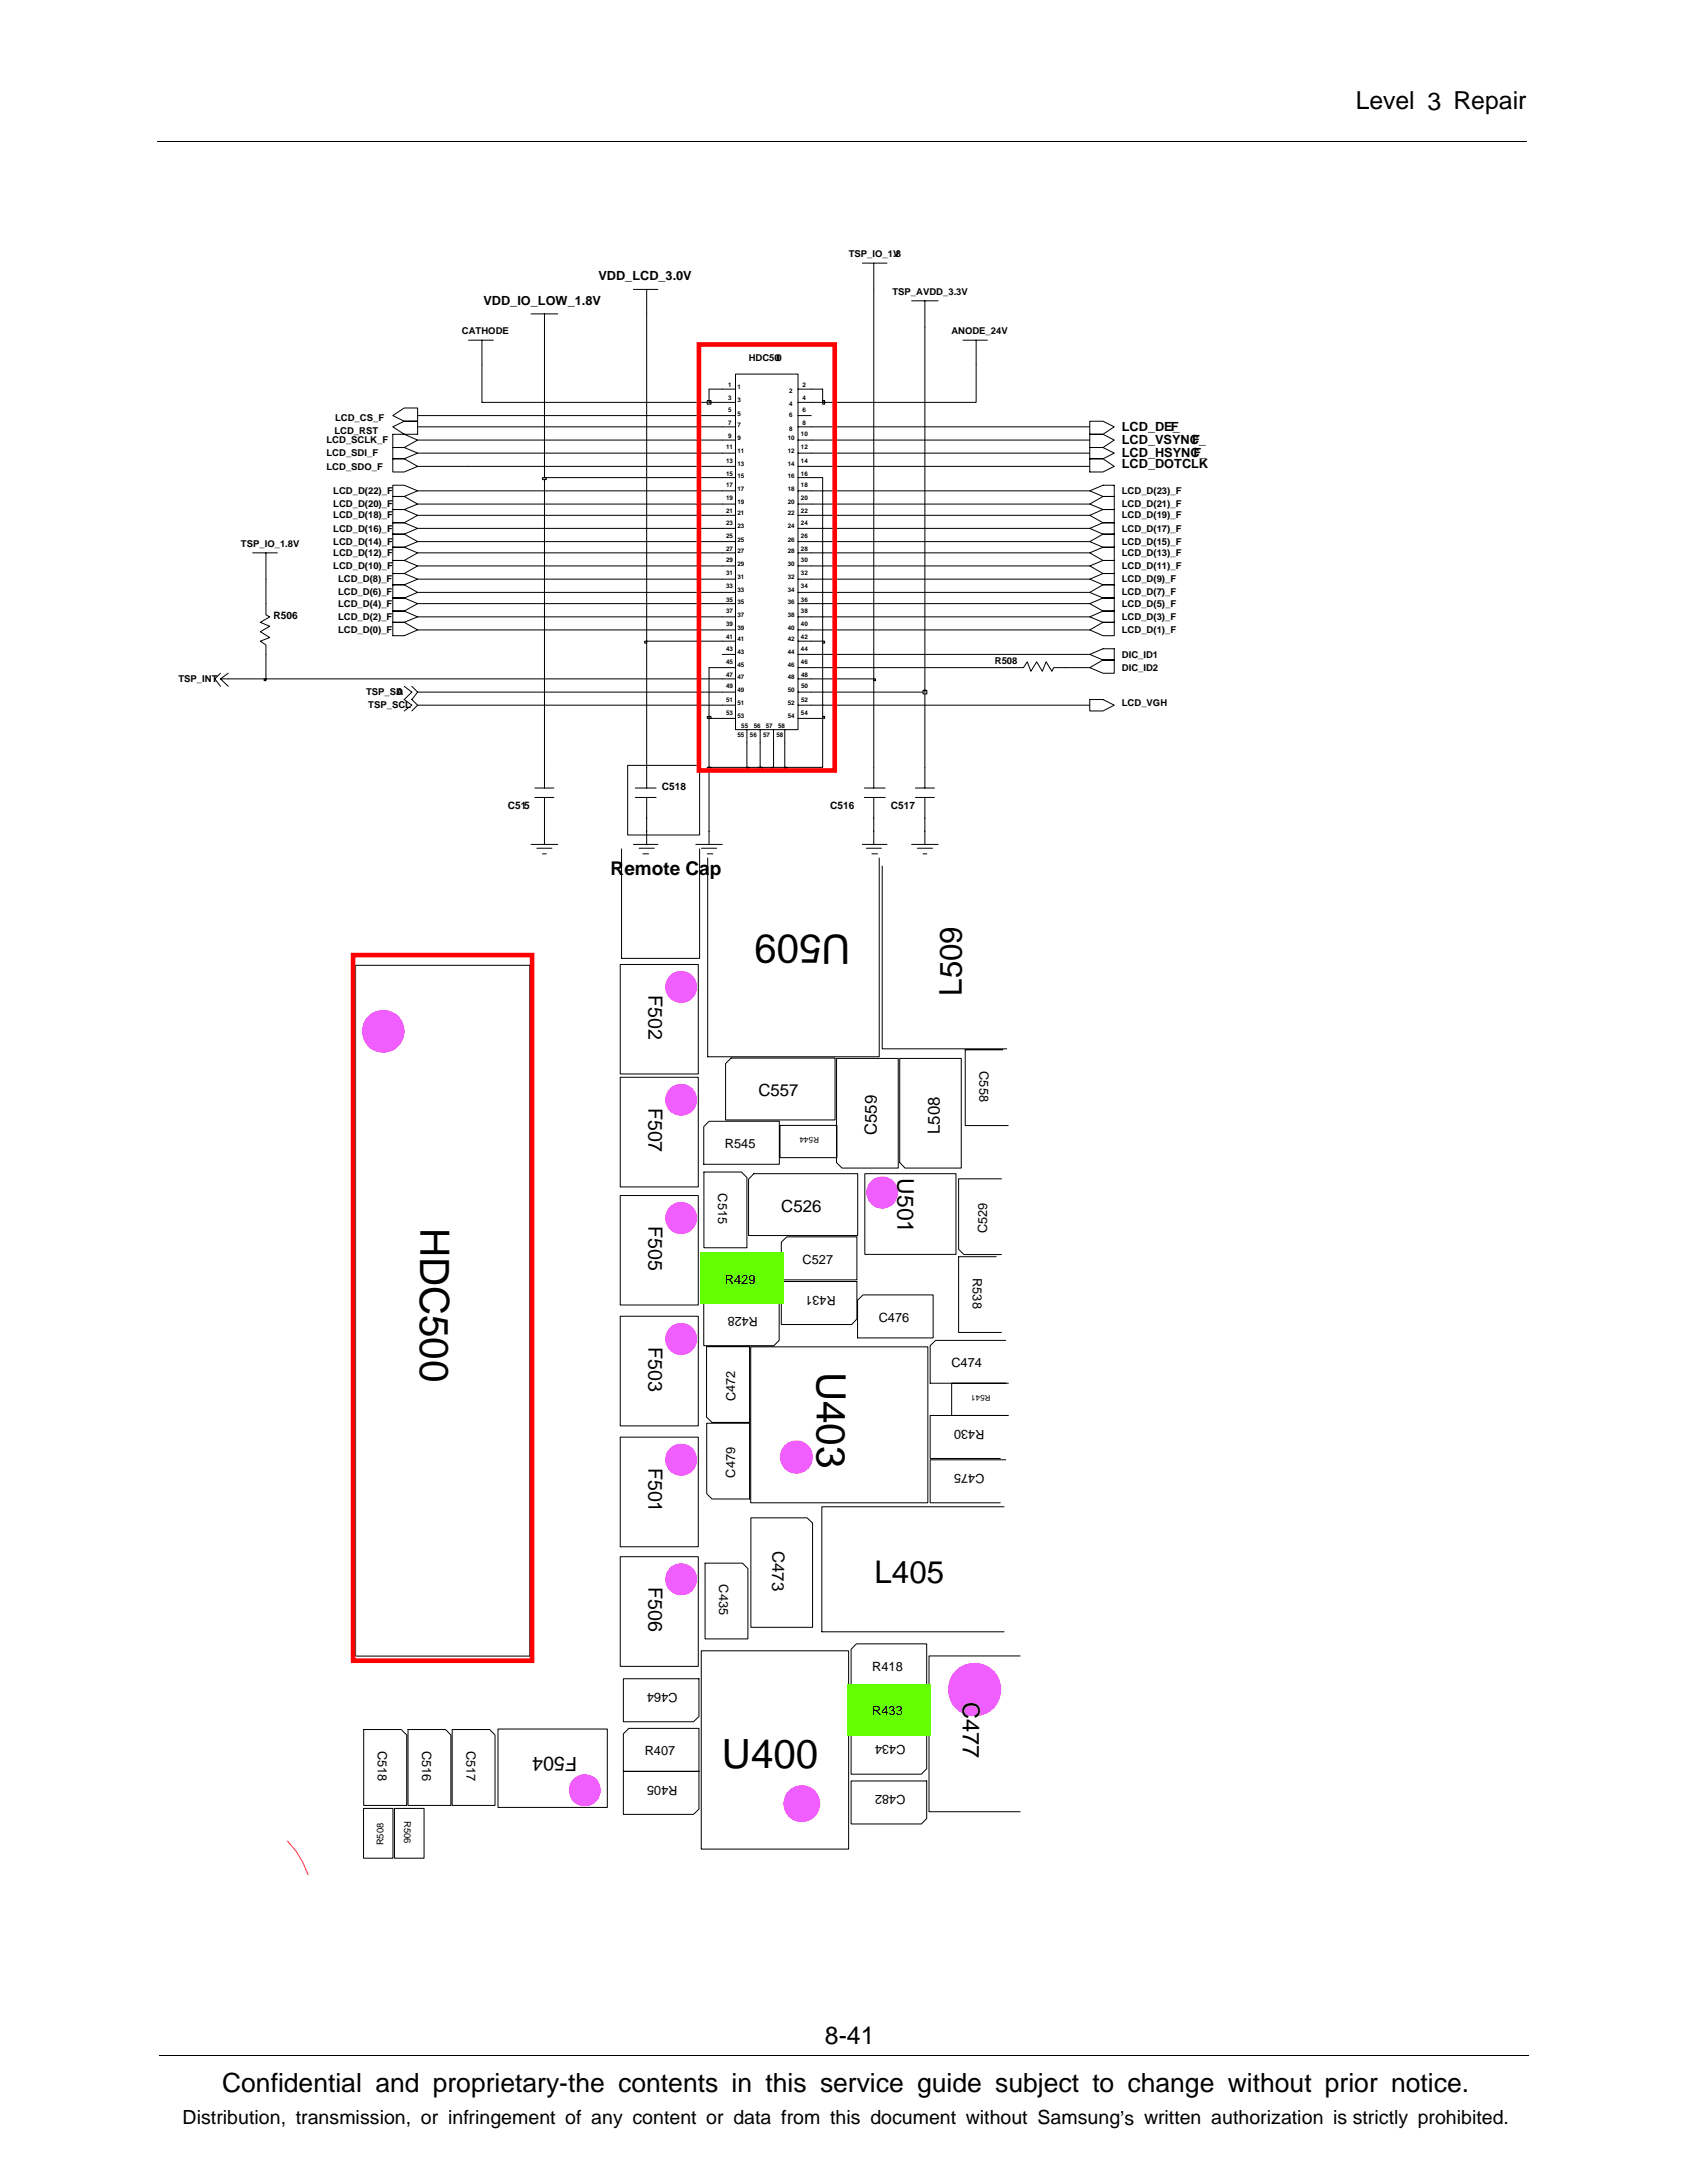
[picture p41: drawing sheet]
<svg xmlns="http://www.w3.org/2000/svg" width="216mm" height="279mm" viewBox="0 0 216 279" stroke-linecap="round" stroke-linejoin="round" font-family="sans-serif">
<defs><g id="words">
<g font-size="5.2">
<text x="108.9" y="119.7" transform="rotate(-180 108.9 119.7)">U509</text>
<text x="53.8" y="157.1" transform="rotate(90 53.8 157.1)">HDC500</text>
<text x="104.5" y="175.6" transform="rotate(90 104.5 175.6)">U403</text>
<text x="92.4" y="226.2">U400</text>
</g>
<g font-size="4">
<text x="123.1" y="127.4" transform="rotate(-90 123.1 127.4)">L509</text>
<text x="111.9" y="202.6">L405</text>
</g>
<text font-size="3.4" x="28.4" y="267.7">Confidential and proprietary-the contents in this service guide subject to change without prior notice.</text>
<g font-size="3.2">
<text x="173.5" y="14">Level 3 Repair</text>
<text x="105.6" y="261.6">8-41</text>
</g>
<text font-size="3" x="123.2" y="217.8" transform="rotate(90 123.2 217.8)">C477</text>
<text font-size="2.9" x="114.9" y="150.8" transform="rotate(90 114.9 150.8)">U501</text>
<g font-size="2.5">
<text x="83" y="127.3" transform="rotate(90 83 127.3)">F502</text>
<text x="83" y="141.8" transform="rotate(90 83 141.8)">F507</text>
<text x="83" y="156.9" transform="rotate(90 83 156.9)">F505</text>
<text x="83" y="172.4" transform="rotate(90 83 172.4)">F503</text>
<text x="83" y="187.9" transform="rotate(90 83 187.9)">F501</text>
<text x="83" y="203.2" transform="rotate(90 83 203.2)">F506</text>
<text x="73.9" y="224.9" transform="rotate(-180 73.9 224.9)">F504</text>
<text x="23.4" y="271.9">Distribution, transmission, or infringement of any content or data from this document without Samsung’s written authorization is strictly prohibited.</text>
</g>
<text font-size="2.4" x="78.1" y="111.9">Remote Cap</text>
<g font-size="2.2">
<text x="97.1" y="140.3">C557</text>
<text x="112.2" y="145.3" transform="rotate(-90 112.2 145.3)">C559</text>
<text x="120.3" y="145.1" transform="rotate(-90 120.3 145.1)">L508</text>
<text x="100" y="155.1">C526</text>
<text x="98.8" y="198.5" transform="rotate(90 98.8 198.5)">C473</text>
</g>
<g font-size="1.6">
<text x="76.6" y="35.9">VDD_LCD_3.0V</text>
<text x="61.9" y="39">VDD_IO_LOW_1.8V</text>
<text x="143.6" y="59.9">LCD_DOTCLK</text>
<text x="143.6" y="55.1">LCD_DE_</text>
<text x="143.6" y="56.8">LCD_VSYNC_</text>
<text x="143.6" y="58.5">LCD_HSYNC_</text>
<text x="149.9" y="55.1">F</text>
<text x="152.6" y="56.8">F</text>
<text x="152.7" y="58.5">F</text>
<text x="125.3" y="137.1" transform="rotate(90 125.3 137.1)">C558</text>
<text x="92.8" y="147">R545</text>
<text x="91.9" y="152.7" transform="rotate(90 91.9 152.7)">C515</text>
<text x="102.7" y="161.8">C527</text>
<text x="126.3" y="157.8" transform="rotate(-90 126.3 157.8)">C529</text>
<text x="92.8" y="164.3">R429</text>
<text x="107" y="165.8" transform="rotate(-180 107 165.8)">R431</text>
<text x="124.5" y="163.6" transform="rotate(90 124.5 163.6)">R538</text>
<text x="97" y="168.6" transform="rotate(-180 97 168.6)">R428</text>
<text x="112.5" y="169.2">C476</text>
<text x="94.1" y="179.3" transform="rotate(-90 94.1 179.3)">C472</text>
<text x="121.8" y="175">C474</text>
<text x="126" y="183" transform="rotate(-180 126 183)">R430</text>
<text x="94.1" y="189.1" transform="rotate(-90 94.1 189.1)">C479</text>
<text x="126" y="188.7" transform="rotate(-180 126 188.7)">C475</text>
<text x="92.1" y="202.8" transform="rotate(90 92.1 202.8)">C435</text>
<text x="111.6" y="213.9">R418</text>
<text x="86.7" y="216.7" transform="rotate(-180 86.7 216.7)">C464</text>
<text x="111.6" y="219.5">R433</text>
<text x="48.4" y="224.1" transform="rotate(90 48.4 224.1)">C518</text>
<text x="54" y="224.1" transform="rotate(90 54 224.1)">C516</text>
<text x="59.7" y="224.1" transform="rotate(90 59.7 224.1)">C517</text>
<text x="82.5" y="224.7">R407</text>
<text x="115.9" y="223.4" transform="rotate(-180 115.9 223.4)">C434</text>
<text x="86.7" y="228.6" transform="rotate(-180 86.7 228.6)">R405</text>
<text x="115.9" y="229.7" transform="rotate(-180 115.9 229.7)">C482</text>
</g>
<g font-size="1.3">
<text x="35" y="79.2">R506</text>
<text x="84.7" y="101.1">C518</text>
<text x="65" y="103.5">C515</text>
<text x="106.3" y="103.5">C516</text>
<text x="114" y="103.5">C517</text>
</g>
<g font-size="1.2">
<text x="108.6" y="32.9">TSP_IO_1.8</text>
<text x="114.3" y="32.9">V</text>
<text x="114.2" y="37.7">TSP_AVDD_3.3V</text>
<text x="59.1" y="42.8">CATHODE</text>
<text x="95.8" y="46.2">HDC500</text>
<text x="121.8" y="42.8">ANODE_24V</text>
<text x="42.9" y="53.9">LCD_CS_F</text>
<text x="41.8" y="56.7">LCD_SCLK_F</text>
<text x="41.8" y="58.4">LCD_SDI_F</text>
<text x="42.8" y="55.6">LCD_RST</text>
<text x="41.8" y="60.1">LCD_SDO_F</text>
<text x="42.7" y="64.9">LCD_D(20)_F</text>
<text x="42.7" y="63.2">LCD_D(22)_F</text>
<text x="143.6" y="64.9">LCD_D(21)_F</text>
<text x="143.6" y="63.2">LCD_D(23)_F</text>
<text x="30.8" y="70">TSP_IO_1.8V</text>
<text x="42.7" y="71.2">LCD_D(12)_F</text>
<text x="42.7" y="69.7">LCD_D(14)_F</text>
<text x="42.7" y="68">LCD_D(16)_F</text>
<text x="42.7" y="66.4">LCD_D(18)_F</text>
<text x="143.6" y="71.2">LCD_D(13)_F</text>
<text x="143.6" y="69.7">LCD_D(15)_F</text>
<text x="143.6" y="68.1">LCD_D(17)_F</text>
<text x="143.6" y="66.4">LCD_D(19)_F</text>
<text x="42.7" y="72.8">LCD_D(10)_F</text>
<text x="43.3" y="77.7">LCD_D(4)_F</text>
<text x="43.3" y="76.2">LCD_D(6)_F</text>
<text x="43.3" y="74.5">LCD_D(8)_F</text>
<text x="143.6" y="77.7">LCD_D(5)_F</text>
<text x="143.6" y="76.2">LCD_D(7)_F</text>
<text x="143.6" y="74.5">LCD_D(9)_F</text>
<text x="143.6" y="72.8">LCD_D(11)_F</text>
<text x="43.3" y="81">LCD_D(0)_F</text>
<text x="43.3" y="79.3">LCD_D(2)_F</text>
<text x="143.6" y="81">LCD_D(1)_F</text>
<text x="143.6" y="79.3">LCD_D(3)_F</text>
<text x="22.8" y="87.3">TSP_INT</text>
<text x="46.9" y="89">TSP_SD</text>
<text x="50.7" y="89">A</text>
<text x="127.3" y="85">R508</text>
<text x="143.6" y="85.9">DIC_ID2</text>
<text x="143.6" y="84.2">DIC_ID1</text>
<text x="47.1" y="90.7">TSP_SCL</text>
<text x="143.6" y="90.4">LCD_VGH</text>
<text x="51.7" y="233.1" transform="rotate(90 51.7 233.1)">R506</text>
<text x="49.1" y="236.2" transform="rotate(-90 49.1 236.2)">R508</text>
</g>
<g font-size="1">
<text x="104.8" y="145.5" transform="rotate(-180 104.8 145.5)">R544</text>
<text x="126.8" y="178.5" transform="rotate(-180 126.8 178.5)">R541</text>
</g>
<g font-size=".8">
<text x="93.2" y="51.2">3</text>
<text x="93.2" y="49.6">1</text>
<text x="93.2" y="52.7">5</text>
<text x="94.4" y="51.5">3</text>
<text x="94.4" y="49.8">1</text>
<text x="94.4" y="53.2">5</text>
<text x="101" y="50.3">2</text>
<text x="101" y="52">4</text>
<text x="101" y="53.4">6</text>
<text x="102.7" y="49.6">2</text>
<text x="102.7" y="51.2">4</text>
<text x="102.7" y="52.7">6</text>
<text x="92.9" y="57.5">11</text>
<text x="92.9" y="59.2">13</text>
<text x="93.2" y="54.4">7</text>
<text x="93.2" y="56">9</text>
<text x="94.4" y="58">11</text>
<text x="94.4" y="59.7">13</text>
<text x="94.4" y="54.6">7</text>
<text x="94.4" y="56.3">9</text>
<text x="100.8" y="58">12</text>
<text x="100.8" y="59.7">14</text>
<text x="100.8" y="56.3">10</text>
<text x="101" y="55.1">8</text>
<text x="102.5" y="55.8">10</text>
<text x="102.5" y="57.5">12</text>
<text x="102.5" y="59.2">14</text>
<text x="102.7" y="54.4">8</text>
<text x="92.9" y="65.7">21</text>
<text x="92.9" y="60.9">15</text>
<text x="92.9" y="62.3">17</text>
<text x="92.9" y="64">19</text>
<text x="94.4" y="65.9">21</text>
<text x="94.4" y="61.1">15</text>
<text x="94.4" y="62.8">17</text>
<text x="94.4" y="64.5">19</text>
<text x="100.8" y="65.9">22</text>
<text x="100.8" y="61.1">16</text>
<text x="100.8" y="64.5">20</text>
<text x="100.8" y="62.8">18</text>
<text x="102.5" y="64">20</text>
<text x="102.5" y="65.7">22</text>
<text x="102.5" y="60.9">16</text>
<text x="102.5" y="62.3">18</text>
<text x="92.9" y="67.2">23</text>
<text x="92.9" y="72">29</text>
<text x="92.9" y="70.5">27</text>
<text x="92.9" y="68.8">25</text>
<text x="94.4" y="67.6">23</text>
<text x="94.4" y="70.8">27</text>
<text x="94.4" y="69.3">25</text>
<text x="100.8" y="67.6">24</text>
<text x="100.8" y="70.8">28</text>
<text x="100.8" y="69.3">26</text>
<text x="102.5" y="67.2">24</text>
<text x="102.5" y="70.5">28</text>
<text x="102.5" y="72">30</text>
<text x="102.5" y="68.8">26</text>
<text x="92.9" y="73.6">31</text>
<text x="92.9" y="75.3">33</text>
<text x="92.9" y="77">35</text>
<text x="94.4" y="72.4">29</text>
<text x="94.4" y="74.1">31</text>
<text x="94.4" y="75.8">33</text>
<text x="94.4" y="77.3">35</text>
<text x="100.8" y="72.4">30</text>
<text x="100.8" y="75.8">34</text>
<text x="100.8" y="77.3">36</text>
<text x="100.8" y="74.1">32</text>
<text x="102.5" y="73.6">32</text>
<text x="102.5" y="75.3">34</text>
<text x="102.5" y="77">36</text>
<text x="92.9" y="78.5">37</text>
<text x="92.9" y="80.1">39</text>
<text x="92.9" y="83.3">43</text>
<text x="92.9" y="81.8">41</text>
<text x="94.4" y="78.9">37</text>
<text x="94.4" y="80.6">39</text>
<text x="94.4" y="83.8">43</text>
<text x="94.4" y="82.1">41</text>
<text x="100.8" y="78.9">38</text>
<text x="100.8" y="83.8">44</text>
<text x="100.8" y="82.1">42</text>
<text x="100.8" y="80.6">40</text>
<text x="102.5" y="78.5">38</text>
<text x="102.5" y="83.3">44</text>
<text x="102.5" y="81.8">42</text>
<text x="102.5" y="80.1">40</text>
<text x="92.9" y="85">45</text>
<text x="92.9" y="89.8">51</text>
<text x="92.9" y="88.1">49</text>
<text x="92.9" y="86.7">47</text>
<text x="94.4" y="85.4">45</text>
<text x="94.4" y="88.6">49</text>
<text x="94.4" y="86.9">47</text>
<text x="100.8" y="85.4">46</text>
<text x="100.8" y="88.6">50</text>
<text x="100.8" y="86.9">48</text>
<text x="102.5" y="85">46</text>
<text x="102.5" y="89.8">52</text>
<text x="102.5" y="88.1">50</text>
<text x="102.5" y="86.7">48</text>
<text x="92.9" y="91.5">53</text>
<text x="94.4" y="94.3">55</text>
<text x="94.4" y="91.9">53</text>
<text x="94.4" y="90.3">51</text>
<text x="94.9" y="93.2">55</text>
<text x="96" y="94.3">56</text>
<text x="96.5" y="93.2">56</text>
<text x="97.7" y="94.3">57</text>
<text x="98" y="93.2">57</text>
<text x="99.4" y="94.3">58</text>
<text x="99.6" y="93.2">58</text>
<text x="100.8" y="91.9">54</text>
<text x="100.8" y="90.3">52</text>
<text x="102.5" y="91.5">54</text>
</g>
</g></defs>
<g fill="none" stroke="#000" stroke-width=".13">
<path d="M20.2 18.1h175.3M81.1 37h3.1M82.8 37v3.2M110.4 33.7h3.1M111.8 33.7v3.3M116.7 38.5h3.4M118.4 38.5v3.4M50.3 58.7h1.4l1.7 1-1.7 .7h-1.4zM50.3 57.3h1.4l1.7 .7-1.7 .7h-1.4zM50.3 54.6l1.4-.7h1.7v1.7h-3.1v1.7h1.4l1.7-1-1.7-.7zM50.3 53.2l1.4-1h1.7v1.7h-1.7zM60 43.5h3.1"/>
<path d="M61.7 43.5v3.2M68 40.2h3.4M69.7 40.2v3.3M92.4 53.2h1.7M92.4 51.5h1.7M92.4 54.6h1.7M92.4 59.7h1.7M92.4 58h1.7M92.4 49.8h1.7M92.4 56.3h1.7M94.1 47.9h8v45.5h-8zM102.1 53.2h1.7"/>
<path d="M102.1 51.5h1.7M102.1 54.6h1.7M102.1 59.7h1.7M102.1 58h1.7M102.1 49.8h1.7M102.1 56.3h1.7M123.2 43.5h3.2M124.9 43.5v3.2M139.5 53.9h1.7l1.4 .7-1.4 1h-1.7zM139.5 58.7h1.7l1.4 1-1.4 .7h-1.7zM139.5 55.6h1.7l1.4 .7-1.4 1h-1.7zM139.5 57.3h1.7l1.4 .7-1.4 .7h-1.7z"/>
<path d="M32.3 70.8h3.2M34 77.3v1.4l.5 .3-1.2 .7 1.2 .5-1.2 .7 1.2 .7-1.2 .5 .7 .4v1.3M34 70.8v3.3M50.3 74.8h1.4l1.7 1-1.7 .7h-1.4zM50.3 73.4h1.4l1.7 .7-1.7 .7h-1.4zM50.3 62.1h1.4l1.7 .7-1.7 .7h-1.4zM50.3 71.7h1.4l1.7 .7-1.7 1h-1.4zM50.3 79.7h1.4l1.7 .9-1.7 .8h-1.4zM50.3 78.2h1.4l1.7 .8-1.7 .7h-1.4zM50.3 65.2h1.4l1.7 .8-1.7 .9h-1.4zM50.3 63.5h1.4l1.7 1-1.7 .7h-1.4zM50.3 70h1.4l1.7 .8-1.7 .9h-1.4z"/>
<path d="M50.3 76.5h1.4l1.7 .8-1.7 .9h-1.4zM50.3 66.9h1.4l1.7 .7-1.7 .8h-1.4zM50.3 68.4h1.4l1.7 .9-1.7 .7h-1.4zM69.7 61.1v39.8M92.4 70.8h1.7M92.4 74.1h1.7M92.4 75.8h1.7M92.4 79h1.7M92.4 77.3h1.7M92.4 64.5h1.7M92.4 67.6h1.7M92.4 66h1.7"/>
<path d="M92.4 62.8h1.7M92.4 61.1h1.7M92.4 69.3h1.7M92.4 72.4h1.7M102.1 70.8h1.7M102.1 74.1h1.7M102.1 75.8h1.7M102.1 79h1.7M102.1 77.3h1.7M102.1 64.5h1.7M102.1 67.6h1.7M102.1 66h1.7"/>
<path d="M102.1 62.8h1.7M102.1 61.1h1.7M102.1 69.3h1.7M102.1 72.4h1.7M139.5 64.5l1.7-1h1.4v1.7h-1.4zM139.5 69.3l1.7-.9h1.4v1.6h-1.4zM139.5 67.6l1.7-.7h1.4v1.5h-1.4zM139.5 72.4l1.7-.7h1.4v1.7h-1.4zM139.5 75.8l1.7-1h1.4v1.7h-1.4zM139.5 74.1l1.7-.7h1.4v1.4h-1.4zM139.5 77.3l1.7-.8h1.4v1.7h-1.4zM139.5 79l1.7-.8h1.4v1.5h-1.4z"/>
<path d="M139.5 62.8l1.7-.7h1.4v1.4h-1.4zM139.5 66l1.7-.8h1.4v1.7h-1.4zM139.5 70.8l1.7-.8h1.4v1.7h-1.4zM28.2 86.9h1M28.2 86.2l-.7 .7 .7 .9M28.2 86.9l1 .9M29.2 86.2l-1 .7M51.7 87.8l1 .8-1 .9 1 .8-1 .7M52.7 87.8l.7 .8-.7 .9 .7 .8-.7 .7M82.8 82.1v18.8M90.7 98.2v9.9M92.4 88.6h1.7"/>
<path d="M92.4 80.6h1.7M92.4 85.4h1.7M92.4 86.9h1.7M92.4 83.8h1.7M92.4 82.1h1.7M92.4 91.9h1.7M92.4 90.3h1.7M95.6 93.4v1.7M97.3 93.4v1.7M99 93.4v1.7M100.4 93.4v1.7M102.1 88.6h1.7"/>
<path d="M102.1 80.6h1.7M102.1 85.4h1.7M102.1 86.9h1.7M102.1 83.8h1.7M102.1 82.1h1.7M102.1 91.9h1.7M102.1 90.3h1.7M111.8 98.2v2.7M118.4 98.2v2.7M129.8 85.4h1.2l.5-.7 .4 1.2 .8-1.2 .7 1.2 .5-1.2 .7 1.2 .3-.5h1.4M139.5 80.6l1.7-.9h1.4v1.7h-1.4zM139.5 83.8l1.7-.8h1.4v1.5h-1.4z"/>
<path d="M139.5 89.5h1.7l1.4 .8-1.4 .7h-1.7zM139.5 85.4l1.7-.9h1.4v1.7h-1.4zM68 108.1h3.4M68.5 100.9h2.4M68.5 102.1h2.4M68.7 108.6h1.9M69.4 109.3h.5M69.7 102.1v6M81.1 108.1h3.1M81.3 100.9h2.7M81.3 102.1h2.7M81.8 108.6h1.9"/>
<path d="M82.3 109.3h.7M82.8 102.1v6M89 108.1h3.4M89.8 108.6h1.9M90.5 109.3h.7M110.4 108.1h3.1M110.6 100.9h2.7M110.6 102.1h2.7M110.9 108.6h1.9M111.6 109.3h.7M111.8 102.1v6M116.7 108.1h3.4"/>
<path d="M117.2 100.9h2.4M117.2 102.1h2.4M117.4 108.6h1.9M118.1 109.3h.5M118.4 102.1v6M20.4 263h175.3"/>
</g>
<path d="M90.5 98.2h.5v.2h-.5z" fill="#c2c2c2"/>
<path d="M90.5 98.2h.5v.2h-.5zM90.7 91.9v6.3h4.9" fill="none" stroke="#000" stroke-width=".13"/>
<path d="M95.6 98.2h.2v.2h-.2z" fill="#c2c2c2"/>
<path d="M95.6 98.2h.2v.2h-.2zM95.6 95.1v3.1h1.7" fill="none" stroke="#000" stroke-width=".13"/>
<path d="M97 98.2h.5v.2h-.5z" fill="#c2c2c2"/>
<path d="M97 98.2h.5v.2h-.5zM97.3 95.1v3.1h1.7" fill="none" stroke="#000" stroke-width=".13"/>
<path d="M98.7 98.2h.3v.2h-.3z" fill="#c2c2c2"/>
<path d="M98.7 98.2h.3v.2h-.3zM99 95.1v3.1h1.4" fill="none" stroke="#000" stroke-width=".13"/>
<path d="M100.4 98.2h.3v.2h-.3z" fill="#c2c2c2"/>
<path d="M100.4 98.2h.3v.2h-.3zM105.3 91.9v6.3h-4.9v-3.1M111.8 86.9v11.3M118.4 88.6v9.6" fill="none" stroke="#000" stroke-width=".13"/>
<path d="M90.5 91.7h.5v.2h-.5z" fill="#c2c2c2"/>
<path d="M90.5 91.7h.5v.2h-.5zM90.7 85.4v6.5h1.7M103.8 91.9h1.5" fill="none" stroke="#000" stroke-width=".13"/>
<path d="M105.3 91.7h.2v.2h-.2z" fill="#c2c2c2"/>
<path d="M53.4 90.3h39M53.4 88.6h39M103.8 90.3h35.7M103.8 88.6h14.6M105.3 91.7h.2v.2h-.2zM105.3 82.1v9.8" fill="none" stroke="#000" stroke-width=".13"/>
<path d="M118.1 88.3h.5v.5h-.5z" fill="#c2c2c2"/>
<path d="M118.4 41.9v46.7M29.2 86.9h4.8M118.1 88.3h.5v.5h-.5z" fill="none" stroke="#000" stroke-width=".13"/>
<path d="M33.8 86.9h.2v.2h-.2z" fill="#c2c2c2"/>
<path d="M33.8 86.9h.2v.2h-.2zM34 83.8v3.1h58.4M103.8 86.9h8" fill="none" stroke="#000" stroke-width=".13"/>
<path d="M111.8 86.9h.3v.2h-.3z" fill="#c2c2c2"/>
<path d="M111.8 37v49.9M90.7 85.4h1.7M103.8 85.4h26M103.8 83.8h35.7M111.8 86.9h.3v.2h-.3zM136.3 85.4h3.2" fill="none" stroke="#000" stroke-width=".13"/>
<path d="M82.5 82.1h.3v.2h-.3z" fill="#c2c2c2"/>
<path d="M82.8 40.2v41.9h9.6M82.5 82.1h.3v.2h-.3zM103.8 82.1h1.5" fill="none" stroke="#000" stroke-width=".13"/>
<path d="M105.3 82.1h.2v.2h-.2z" fill="#c2c2c2"/>
<g fill="none" stroke="#000" stroke-width=".13">
<path d="M34 74.1v3.2M53.4 79h39M53.4 77.3h39M53.4 75.8h39M53.4 74.1h39M53.4 72.4h39M53.4 70.8h39M53.4 69.3h39M53.4 67.6h39M53.4 66h39M53.4 64.5h39M53.4 62.8h39"/>
<path d="M103.8 79h35.7M103.8 77.3h35.7M103.8 75.8h35.7M103.8 74.1h35.7M103.8 72.4h35.7M103.8 70.8h35.7M103.8 69.3h35.7M103.8 67.6h35.7M103.8 66h35.7M103.8 64.5h35.7M103.8 62.8h35.7M105.3 61.1v21"/>
<path d="M53.4 80.6h39M103.8 80.6h35.7M105.3 82.1h.2v.2h-.2z"/>
</g>
<path d="M69.4 61.1h.5v.3h-.5z" fill="#c2c2c2"/>
<g fill="none" stroke="#000" stroke-width=".13">
<path d="M53.4 59.7h39M53.4 58h39M53.4 56.3h39M53.4 54.6h39M53.4 53.2h39M61.7 46.7v4.8h29M69.7 43.5v17.6h22.7M103.8 59.7h35.7M103.8 58h35.7M103.8 56.3h35.7M103.8 54.6h35.7M69.4 61.1h.5v.3h-.5z"/>
<path d="M103.8 61.1h1.5"/>
</g>
<path d="M90.5 51.3h.5v.4h-.5z" fill="#c2c2c2"/>
<path d="M90.5 51.3h.5v.4h-.5zM90.7 49.8v1.7h1.7M103.8 51.5h1.5" fill="none" stroke="#000" stroke-width=".13"/>
<path d="M105.3 51.3h.2v.4h-.2z" fill="#c2c2c2"/>
<g fill="none" stroke="#000" stroke-width=".13">
<path d="M90.7 49.8h1.7M105.3 51.3h.2v.4h-.2zM124.9 46.7v4.8h-19.6v-1.7h-1.5M80.3 98h9.2v8.9h-9.2zM79.5 108.6v14.1h10v-14.1M90.6 109.8v25.5h21.9v-25.5M112.9 110.8v23.4h15.9M45.5 123.5h22.3v88.5h-22.3zM79.4 123.4h10v14.1h-10zM79.4 137.9h10v14h-10zM92.9 136.1l.7-.7h13.3v7.9h-14zM107.1 135.5h7.9v14h-7.2l-.7-.7z"/>
<path d="M115.1 135.5h7.9v14h-7.2l-.7-.7zM128.3 134.4h-4.8v9.7h5.5M79.4 153h10v14h-10zM90.1 150h4.8l.7 .7v9h-5.5zM90.7 143.5h9v5.5h-9.6v-4.8zM96.5 150.2h13.3v7.9h-14v-7.2zM99.8 144h7.3v4.2h-7.3zM100 159l.7-.7h9v5.5h-9.7zM110.7 150.2h11.6v10.3h-11.6zM128.2 150.9h-5.5v9l.7 .7h4.8M79.4 168.5h10v14h-10zM90.1 166.7h9.6v4.9l-.7 .6h-8.9z"/>
<path d="M90.1 161.6l.6-.7h9v5.5h-9.6zM90.4 172.4h5.5v9.7h-4.8l-.7-.7zM96.1 172.4h22.6v19.9h-22.6zM100 164h9.7v4.8l-.7 .7h-9zM109.7 166.4l.7-.7h9v5.5h-9.7zM127.5 160.8h-4.8v9.7h5.5M128.7 171.6h-9l-.7 .6v4.8h9.7M129.1 177h-7.3v4.2h7.3M79.4 183.9h10v14.1h-10zM79.4 199.2h10v14.1h-10zM90.4 182.2h5.5v9.7h-4.8l-.7-.7zM96.1 194.3h7.2l.7 .6v13.4h-7.9z"/>
<path d="M128.5 192.8h-23.3v16.1h23.3M128.7 186.8h-9.7v5.5h9M128.7 181.2h-9.7v5.5h9M79.8 214.9h9.7v4.8l-.7 .7h-9zM89.7 211.3h18.9v25.4h-18.9zM90.2 200.1h4.8l.7 .7v9h-5.5zM109.6 210.4h9v5.5h-9.7v-4.8zM109.6 216.1h9v5.5h-9.7v-4.8zM130.6 211.9h-11.7v20h11.7M46.5 231.5h3.8v6.3h-3.8zM46.5 221.4h4.9l.6 .7v9h-5.5zM50.5 231.5h3.8v6.3h-3.8z"/>
<path d="M52.2 221.4h4.8l.7 .7v9h-5.5zM57.9 221.4h4.8l.7 .7v9h-5.5zM63.7 221.3h14v10h-14zM79.8 226.7h9.7v4.8l-.7 .7h-9zM79.8 221.9l.7-.7h9v5.5h-9.7zM108.9 221.6h9.7v4.8l-.7 .7h-9zM108.9 227.9h9.7v4.8l-.7 .7h-9z"/>
</g>
<path d="M36.8 235.6l1.1 1.3 .9 1.5 .6 1.6" fill="none" stroke="#ff1e46" stroke-width=".13"/>
<g fill="#f15eff">
<path d="M121.3 216.2h6.9a3.4 3.4 0 0 1-3.5 3.5 3.4 3.4 0 0 1-3.4-3.5z"/>
<path d="M122.4 213.7a3.5 3.5 0 0 1 3.7-.6 3.5 3.5 0 0 1 2.1 3.1h-6.9l.2-1 .4-.9z"/>
<circle cx="87.2" cy="186.8" r="2.07"/>
<circle cx="87.2" cy="126.3" r="2.07"/>
<circle cx="87.2" cy="171.4" r="2.06"/>
<circle cx="74.9" cy="229.1" r="2.06"/>
<circle cx="87.2" cy="155.9" r="2.07"/>
<circle cx="87.2" cy="202.1" r="2.06"/>
<circle cx="87.2" cy="140.8" r="2.06"/>
<circle cx="49.1" cy="132" r="2.75"/>
</g>
<g fill="#64ff00">
<path d="M89.6 160.4h10.6v6.5h-10.6z"/>
<path d="M108.4 215.5h10.7v6.6h-10.7z"/>
</g>
<g fill="#f15eff">
<circle cx="102.6" cy="230.9" r="2.37"/>
<circle cx="101.9" cy="186.5" r="2.13"/>
<circle cx="112.9" cy="152.6" r="2.06"/>
</g>
<path d="M89.5 44.1h17.3v54.5h-17.3zM45.2 122.2h22.9v90.4h-22.9z" fill="none" stroke="#f00" stroke-width=".59"/>
<use href="#words"/>
</svg>
